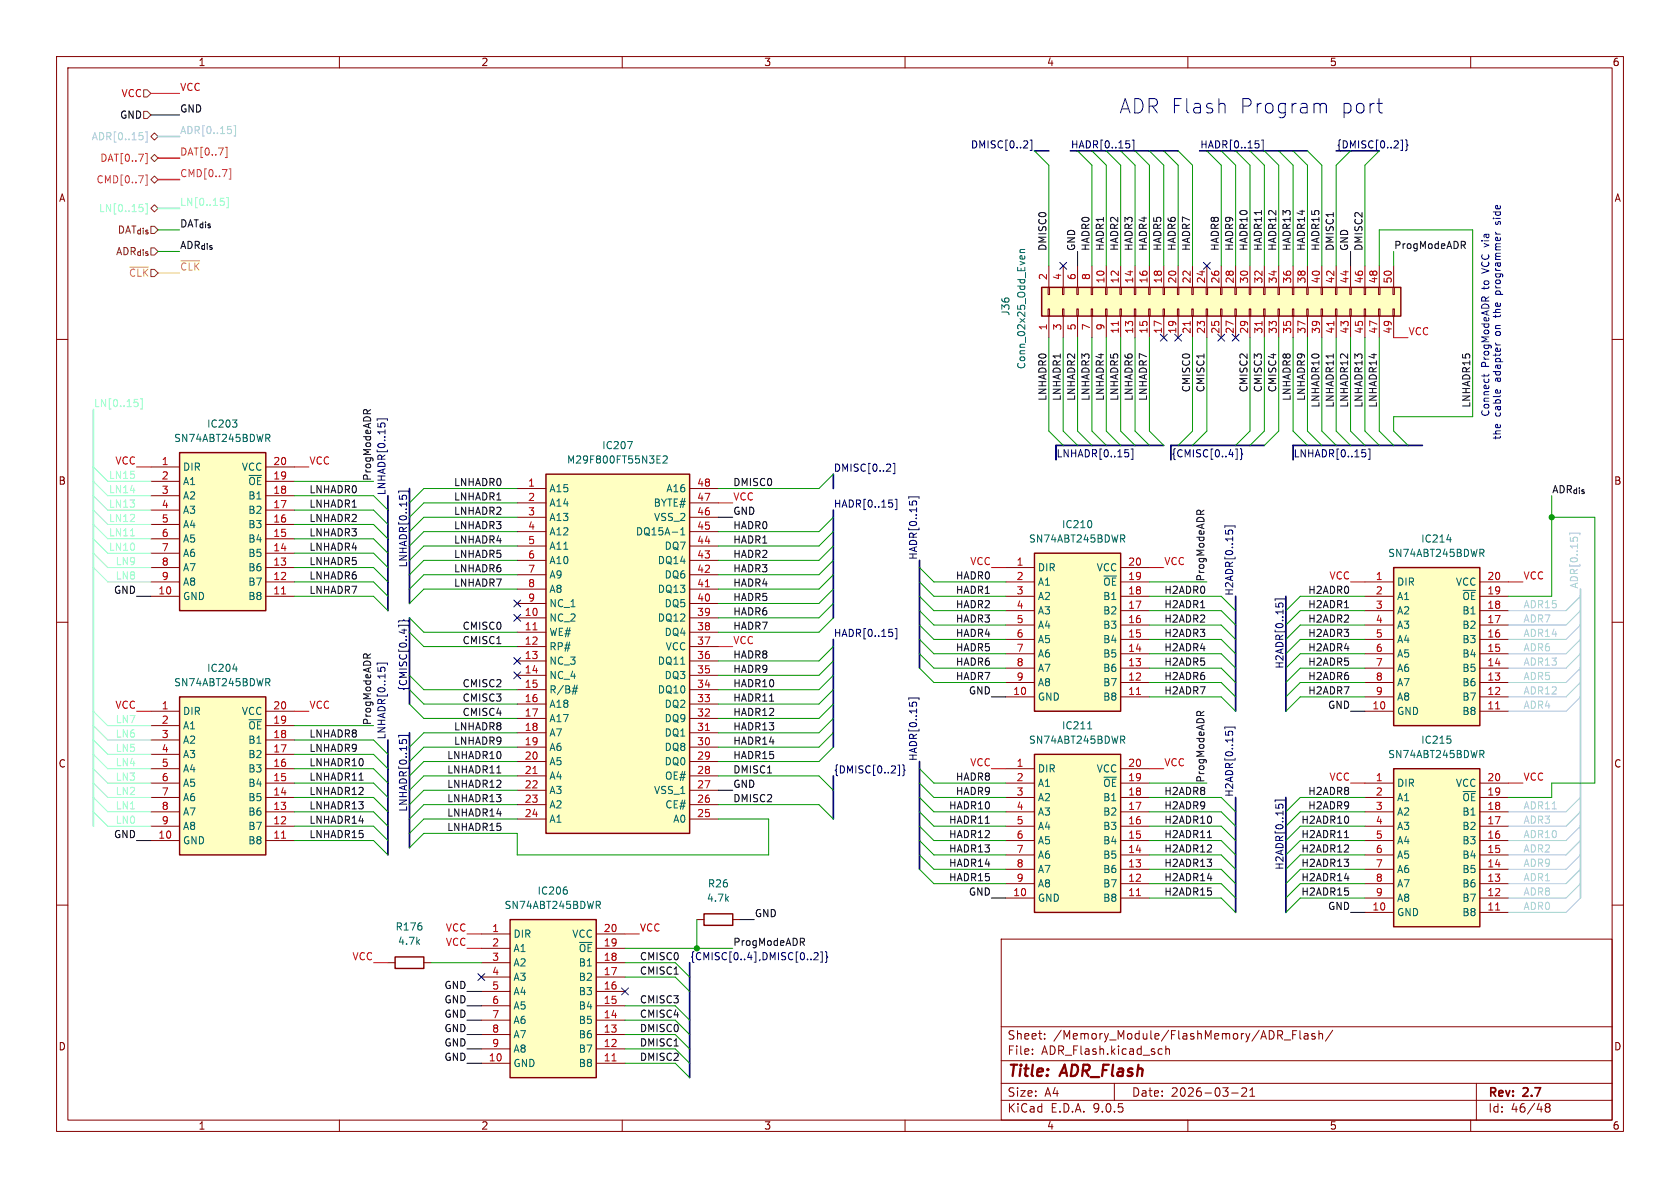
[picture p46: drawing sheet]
<svg xmlns="http://www.w3.org/2000/svg" width="297mm" height="210mm" viewBox="0 0 297 210" stroke-linecap="round" stroke-linejoin="round" font-family="sans-serif">
<defs><g id="words">
<g font-size="3.5" fill="#0000c2">
<text x="197.9" y="20.3">ADR Flash</text>
<text x="219" y="20.3">Program</text>
<text x="236.9" y="20.3">port</text>
</g>
<g font-size="2.8" fill="#840000">
<text x="178" y="190.9">Title:</text>
<text x="187.7" y="190.9">ADR_Flash</text>
</g>
<g font-size="2.1" fill="#840000">
<text x="178" y="184">Sheet:</text>
<text x="186.2" y="184">/Memory_Module/FlashMemory/ADR_Flash/</text>
<text x="178" y="186.7">File:</text>
<text x="184.1" y="186.7">ADR_Flash.kicad_sch</text>
<text x="178" y="196.9">KiCad</text>
<text x="178" y="194.1">Size:</text>
<text x="184.7" y="194.1">A4</text>
<text x="185.7" y="196.9">E.D.A.</text>
<text x="193.3" y="196.9">9.0.5</text>
<text x="200" y="194.1">Date:</text>
<text x="207" y="194.1">2026-03-21</text>
<text x="263" y="194.3">Rev:</text>
<text x="263" y="196.9">Id:</text>
<text x="267.1" y="196.9">46/48</text>
<text x="269.4" y="194.3">2.7</text>
</g>
<g font-size="1.8" fill="#840000">
<text x="35" y="11.9">1</text>
<text x="85" y="11.9">2</text>
<text x="135" y="11.9">3</text>
<text x="185" y="11.9">4</text>
<text x="235" y="11.9">5</text>
<text x="285" y="11.9">6</text>
<text x="10.3" y="35.9">A</text>
<text x="285.3" y="35.9">A</text>
<text x="10.3" y="85.9">B</text>
<text x="285.3" y="85.9">B</text>
<text x="10.3" y="135.9">C</text>
<text x="285.3" y="135.9">C</text>
<text x="10.3" y="185.9">D</text>
<text x="285.3" y="185.9">D</text>
<text x="35" y="199.9">1</text>
<text x="85" y="199.9">2</text>
<text x="135" y="199.9">3</text>
<text x="185" y="199.9">4</text>
<text x="235" y="199.9">5</text>
<text x="285" y="199.9">6</text>
</g>
<g font-size="1.8" fill="#ff0007">
<text x="21.4" y="17.4">VCC</text>
<text x="31.7" y="16.2">VCC</text>
<text x="248.9" y="59.3">VCC</text>
<text x="20.3" y="82.2">VCC</text>
<text x="54.6" y="82.2">VCC</text>
<text x="129.5" y="88.6">VCC</text>
<text x="171.4" y="100">VCC</text>
<text x="205.7" y="100">VCC</text>
<text x="234.9" y="102.5">VCC</text>
<text x="269.2" y="102.5">VCC</text>
<text x="129.5" y="114">VCC</text>
<text x="20.3" y="125.4">VCC</text>
<text x="54.6" y="125.4">VCC</text>
<text x="171.4" y="135.5">VCC</text>
<text x="205.7" y="135.5">VCC</text>
<text x="234.9" y="138.1">VCC</text>
<text x="269.2" y="138.1">VCC</text>
<text x="78.7" y="164.8">VCC</text>
<text x="78.7" y="167.3">VCC</text>
<text x="113" y="164.8">VCC</text>
<text x="62.2" y="169.8">VCC</text>
</g>
<g font-size="1.8">
<text x="21.1" y="21.2">GND</text>
<text x="31.7" y="20">GND</text>
<text x="190.2" y="44.5" transform="rotate(-90 190.2 44.5)">GND</text>
<text x="238.4" y="44.5" transform="rotate(-90 238.4 44.5)">GND</text>
<text x="129.5" y="91.1">GND</text>
<text x="20.1" y="105.1">GND</text>
<text x="171.2" y="122.8">GND</text>
<text x="234.7" y="125.4">GND</text>
<text x="129.5" y="139.4">GND</text>
<text x="20.1" y="148.2">GND</text>
<text x="171.2" y="158.4">GND</text>
<text x="234.7" y="160.9">GND</text>
<text x="133.3" y="162.2">GND</text>
<text x="78.5" y="180">GND</text>
<text x="78.5" y="174.9">GND</text>
<text x="78.5" y="177.5">GND</text>
<text x="78.5" y="185.1">GND</text>
<text x="78.5" y="182.5">GND</text>
<text x="78.5" y="187.6">GND</text>
</g>
<g font-size="1.8" fill="#8fc5ff">
<text x="31.7" y="23.8">ADR[0..15]</text>
<text x="16.1" y="25">ADR[0..15]</text>
<text x="269.2" y="107.6">ADR15</text>
<text x="279.1" y="104.1" transform="rotate(-90 279.1 104.1)">ADR[0..15]</text>
<text x="269.2" y="112.7">ADR14</text>
<text x="269.2" y="110.1">ADR7</text>
<text x="269.2" y="117.8">ADR13</text>
<text x="269.2" y="115.2">ADR6</text>
<text x="269.2" y="120.3">ADR5</text>
<text x="269.2" y="125.4">ADR4</text>
<text x="269.2" y="122.8">ADR12</text>
<text x="269.2" y="143.2">ADR11</text>
<text x="269.2" y="145.7">ADR3</text>
<text x="269.2" y="148.2">ADR10</text>
<text x="269.2" y="155.9">ADR1</text>
<text x="269.2" y="150.8">ADR2</text>
<text x="269.2" y="153.3">ADR9</text>
<text x="269.2" y="160.9">ADR0</text>
<text x="269.2" y="158.4">ADR8</text>
</g>
<g font-size="1.8" fill="#ff6400">
<text x="17.6" y="28.8">DAT[0..7]</text>
<text x="31.7" y="27.6">DAT[0..7]</text>
</g>
<g font-size="1.8" fill="#000084">
<text x="171.5" y="26.3">DMISC[0..2]</text>
<text x="189.2" y="26.3">HADR[0..15]</text>
<text x="212.1" y="26.3">HADR[0..15]</text>
<text x="236.2" y="26.3">{DMISC[0..2]}</text>
<text x="147.3" y="83.5">DMISC[0..2]</text>
<text x="186.7" y="80.9">LNHADR[0..15]</text>
<text x="207" y="80.9">{CMISC[0..4]}</text>
<text x="228.6" y="80.9">LNHADR[0..15]</text>
<text x="65.7" y="85.1" transform="rotate(-90 65.7 85.1)">ProgModeADR</text>
<text x="68.2" y="87.6" transform="rotate(-90 68.2 87.6)">LNHADR[0..15]</text>
<text x="147.3" y="89.8">HADR[0..15]</text>
<text x="72" y="100.4" transform="rotate(-90 72 100.4)">LNHADR[0..15]</text>
<text x="162.2" y="99.1" transform="rotate(-90 162.2 99.1)">HADR[0..15]</text>
<text x="218.1" y="105.4" transform="rotate(-90 218.1 105.4)">H2ADR[0..15]</text>
<text x="147.3" y="112.7">HADR[0..15]</text>
<text x="227" y="118.3" transform="rotate(-90 227 118.3)">H2ADR[0..15]</text>
<text x="72" y="122.2" transform="rotate(-90 72 122.2)">{CMISC[0..4]}</text>
<text x="65.7" y="128.3" transform="rotate(-90 65.7 128.3)">ProgModeADR</text>
<text x="68.2" y="130.8" transform="rotate(-90 68.2 130.8)">LNHADR[0..15]</text>
<text x="147.3" y="136.8">{DMISC[0..2]}</text>
<text x="162.2" y="134.6" transform="rotate(-90 162.2 134.6)">HADR[0..15]</text>
<text x="72" y="143.6" transform="rotate(-90 72 143.6)">LNHADR[0..15]</text>
<text x="218.1" y="141" transform="rotate(-90 218.1 141)">H2ADR[0..15]</text>
<text x="227" y="153.9" transform="rotate(-90 227 153.9)">H2ADR[0..15]</text>
<text x="121.9" y="169.8">{CMISC[0..4],DMISC[0..2]}</text>
</g>
<g font-size="1.8" fill="#ff0093">
<text x="17" y="32.6">CMD[0..7]</text>
<text x="31.7" y="31.4">CMD[0..7]</text>
</g>
<g font-size="1.8" fill="#96ffcb">
<text x="17.4" y="37.7">LN[0..15]</text>
<text x="31.7" y="36.5">LN[0..15]</text>
<text x="16.5" y="72">LN[0..15]</text>
<text x="19.1" y="89.8">LN13</text>
<text x="19.1" y="87.3">LN14</text>
<text x="19.1" y="84.7">LN15</text>
<text x="19.1" y="94.9">LN11</text>
<text x="19.1" y="92.4">LN12</text>
<text x="19.1" y="97.4">LN10</text>
<text x="20.4" y="100">LN9</text>
<text x="20.4" y="102.5">LN8</text>
<text x="20.4" y="127.9">LN7</text>
<text x="20.4" y="130.5">LN6</text>
<text x="20.4" y="135.5">LN4</text>
<text x="20.4" y="133">LN5</text>
<text x="20.4" y="138.1">LN3</text>
<text x="20.4" y="140.6">LN2</text>
<text x="20.4" y="143.2">LN1</text>
<text x="20.4" y="145.7">LN0</text>
</g>
<g font-size="1.8" fill="#725600">
<text x="20.7" y="41.5">DAT_{dis}</text>
<text x="20.4" y="45.3">ADR_{dis}</text>
<text x="22.7" y="49.1">~{CLK}</text>
</g>
<g font-size="1.8" fill="#0f0f0f">
<text x="31.7" y="40.3">DAT_{dis}</text>
<text x="31.7" y="44.1">ADR_{dis}</text>
<text x="185.1" y="44.5" transform="rotate(-90 185.1 44.5)">DMISC0</text>
<text x="192.7" y="44.5" transform="rotate(-90 192.7 44.5)">HADR0</text>
<text x="195.2" y="44.5" transform="rotate(-90 195.2 44.5)">HADR1</text>
<text x="197.8" y="44.5" transform="rotate(-90 197.8 44.5)">HADR2</text>
<text x="200.3" y="44.5" transform="rotate(-90 200.3 44.5)">HADR3</text>
<text x="202.9" y="44.5" transform="rotate(-90 202.9 44.5)">HADR4</text>
<text x="205.4" y="44.5" transform="rotate(-90 205.4 44.5)">HADR5</text>
<text x="207.9" y="44.5" transform="rotate(-90 207.9 44.5)">HADR6</text>
<text x="210.5" y="44.5" transform="rotate(-90 210.5 44.5)">HADR7</text>
<text x="215.6" y="44.5" transform="rotate(-90 215.6 44.5)">HADR8</text>
<text x="218.1" y="44.5" transform="rotate(-90 218.1 44.5)">HADR9</text>
<text x="220.6" y="44.5" transform="rotate(-90 220.6 44.5)">HADR10</text>
<text x="223.2" y="44.5" transform="rotate(-90 223.2 44.5)">HADR11</text>
<text x="225.7" y="44.5" transform="rotate(-90 225.7 44.5)">HADR12</text>
<text x="228.3" y="44.5" transform="rotate(-90 228.3 44.5)">HADR13</text>
<text x="230.8" y="44.5" transform="rotate(-90 230.8 44.5)">HADR14</text>
<text x="233.3" y="44.5" transform="rotate(-90 233.3 44.5)">HADR15</text>
<text x="235.9" y="44.5" transform="rotate(-90 235.9 44.5)">DMISC1</text>
<text x="241" y="44.5" transform="rotate(-90 241 44.5)">DMISC2</text>
<text x="246.4" y="44.1">ProgModeADR</text>
<text x="185.1" y="71" transform="rotate(-90 185.1 71)">LNHADR0</text>
<text x="187.6" y="71" transform="rotate(-90 187.6 71)">LNHADR1</text>
<text x="190.2" y="71" transform="rotate(-90 190.2 71)">LNHADR2</text>
<text x="192.7" y="71" transform="rotate(-90 192.7 71)">LNHADR3</text>
<text x="195.2" y="71" transform="rotate(-90 195.2 71)">LNHADR4</text>
<text x="197.8" y="71" transform="rotate(-90 197.8 71)">LNHADR5</text>
<text x="200.3" y="71" transform="rotate(-90 200.3 71)">LNHADR6</text>
<text x="202.9" y="71" transform="rotate(-90 202.9 71)">LNHADR7</text>
<text x="210.5" y="69.4" transform="rotate(-90 210.5 69.4)">CMISC0</text>
<text x="213" y="69.4" transform="rotate(-90 213 69.4)">CMISC1</text>
<text x="220.6" y="69.4" transform="rotate(-90 220.6 69.4)">CMISC2</text>
<text x="223.2" y="69.4" transform="rotate(-90 223.2 69.4)">CMISC3</text>
<text x="225.7" y="69.4" transform="rotate(-90 225.7 69.4)">CMISC4</text>
<text x="228.3" y="71" transform="rotate(-90 228.3 71)">LNHADR8</text>
<text x="230.8" y="71" transform="rotate(-90 230.8 71)">LNHADR9</text>
<text x="233.3" y="72.2" transform="rotate(-90 233.3 72.2)">LNHADR10</text>
<text x="235.9" y="72.2" transform="rotate(-90 235.9 72.2)">LNHADR11</text>
<text x="238.4" y="72.2" transform="rotate(-90 238.4 72.2)">LNHADR12</text>
<text x="241" y="72.2" transform="rotate(-90 241 72.2)">LNHADR13</text>
<text x="243.5" y="72.2" transform="rotate(-90 243.5 72.2)">LNHADR14</text>
<text x="260" y="72.2" transform="rotate(-90 260 72.2)">LNHADR15</text>
<text x="54.6" y="89.8">LNHADR1</text>
<text x="54.6" y="87.3">LNHADR0</text>
<text x="80.2" y="88.6">LNHADR1</text>
<text x="80.2" y="86">LNHADR0</text>
<text x="129.5" y="86">DMISC0</text>
<text x="274.3" y="87.3">ADR_{dis}</text>
<text x="54.6" y="94.9">LNHADR3</text>
<text x="54.6" y="92.4">LNHADR2</text>
<text x="80.2" y="93.6">LNHADR3</text>
<text x="80.2" y="91.1">LNHADR2</text>
<text x="129.5" y="93.6">HADR0</text>
<text x="54.6" y="100">LNHADR5</text>
<text x="54.6" y="97.4">LNHADR4</text>
<text x="80.2" y="96.2">LNHADR4</text>
<text x="80.2" y="98.7">LNHADR5</text>
<text x="80.2" y="101.3">LNHADR6</text>
<text x="129.5" y="98.7">HADR2</text>
<text x="129.5" y="101.3">HADR3</text>
<text x="129.5" y="96.2">HADR1</text>
<text x="54.6" y="102.5">LNHADR6</text>
<text x="54.6" y="105.1">LNHADR7</text>
<text x="80.2" y="103.8">LNHADR7</text>
<text x="129.5" y="103.8">HADR4</text>
<text x="129.5" y="106.3">HADR5</text>
<text x="168.9" y="102.5">HADR0</text>
<text x="168.9" y="107.6">HADR2</text>
<text x="168.9" y="105.1">HADR1</text>
<text x="205.7" y="105.1">H2ADR0</text>
<text x="205.7" y="107.6">H2ADR1</text>
<text x="213" y="102.9" transform="rotate(-90 213 102.9)">ProgModeADR</text>
<text x="231.2" y="105.1">H2ADR0</text>
<text x="231.2" y="107.6">H2ADR1</text>
<text x="81.7" y="111.4">CMISC0</text>
<text x="81.7" y="114">CMISC1</text>
<text x="129.5" y="108.9">HADR6</text>
<text x="129.5" y="111.4">HADR7</text>
<text x="168.9" y="112.7">HADR4</text>
<text x="168.9" y="110.1">HADR3</text>
<text x="205.7" y="112.7">H2ADR3</text>
<text x="205.7" y="110.1">H2ADR2</text>
<text x="231.2" y="112.7">H2ADR3</text>
<text x="231.2" y="110.1">H2ADR2</text>
<text x="129.5" y="116.5">HADR8</text>
<text x="129.5" y="119">HADR9</text>
<text x="168.9" y="117.8">HADR6</text>
<text x="168.9" y="115.2">HADR5</text>
<text x="205.7" y="117.8">H2ADR5</text>
<text x="205.7" y="115.2">H2ADR4</text>
<text x="231.2" y="117.8">H2ADR5</text>
<text x="231.2" y="115.2">H2ADR4</text>
<text x="81.7" y="124.1">CMISC3</text>
<text x="81.7" y="121.6">CMISC2</text>
<text x="129.5" y="124.1">HADR11</text>
<text x="129.5" y="121.6">HADR10</text>
<text x="168.9" y="120.3">HADR7</text>
<text x="205.7" y="122.8">H2ADR7</text>
<text x="205.7" y="120.3">H2ADR6</text>
<text x="231.2" y="122.8">H2ADR7</text>
<text x="231.2" y="120.3">H2ADR6</text>
<text x="54.6" y="130.5">LNHADR8</text>
<text x="80.2" y="131.7">LNHADR9</text>
<text x="80.2" y="129.2">LNHADR8</text>
<text x="81.7" y="126.7">CMISC4</text>
<text x="129.5" y="126.7">HADR12</text>
<text x="129.5" y="129.2">HADR13</text>
<text x="129.5" y="131.7">HADR14</text>
<text x="54.6" y="133">LNHADR9</text>
<text x="54.6" y="135.5">LNHADR10</text>
<text x="79" y="134.3">LNHADR10</text>
<text x="79" y="136.8">LNHADR11</text>
<text x="129.5" y="134.3">HADR15</text>
<text x="129.5" y="136.8">DMISC1</text>
<text x="54.6" y="143.2">LNHADR13</text>
<text x="54.6" y="138.1">LNHADR11</text>
<text x="54.6" y="140.6">LNHADR12</text>
<text x="79" y="141.9">LNHADR13</text>
<text x="79" y="139.4">LNHADR12</text>
<text x="129.5" y="141.9">DMISC2</text>
<text x="167.7" y="143.2">HADR10</text>
<text x="168.9" y="138.1">HADR8</text>
<text x="168.9" y="140.6">HADR9</text>
<text x="205.7" y="143.2">H2ADR9</text>
<text x="205.7" y="140.6">H2ADR8</text>
<text x="213" y="138.4" transform="rotate(-90 213 138.4)">ProgModeADR</text>
<text x="231.2" y="140.6">H2ADR8</text>
<text x="231.2" y="143.2">H2ADR9</text>
<text x="54.6" y="145.7">LNHADR14</text>
<text x="54.6" y="148.2">LNHADR15</text>
<text x="79" y="147">LNHADR15</text>
<text x="79" y="144.4">LNHADR14</text>
<text x="167.7" y="145.7">HADR11</text>
<text x="167.7" y="148.2">HADR12</text>
<text x="205.7" y="148.2">H2ADR11</text>
<text x="205.7" y="145.7">H2ADR10</text>
<text x="230" y="145.7">H2ADR10</text>
<text x="230" y="148.2">H2ADR11</text>
<text x="167.7" y="155.9">HADR15</text>
<text x="167.7" y="150.8">HADR13</text>
<text x="167.7" y="153.3">HADR14</text>
<text x="205.7" y="150.8">H2ADR12</text>
<text x="205.7" y="155.9">H2ADR14</text>
<text x="205.7" y="153.3">H2ADR13</text>
<text x="230" y="153.3">H2ADR13</text>
<text x="230" y="150.8">H2ADR12</text>
<text x="230" y="155.9">H2ADR14</text>
<text x="205.7" y="158.4">H2ADR15</text>
<text x="230" y="158.4">H2ADR15</text>
<text x="129.5" y="167.3">ProgModeADR</text>
<text x="113" y="169.8">CMISC0</text>
<text x="113" y="172.4">CMISC1</text>
<text x="113" y="177.5">CMISC3</text>
<text x="113" y="180">CMISC4</text>
<text x="113" y="182.5">DMISC0</text>
<text x="113" y="185.1">DMISC1</text>
<text x="113" y="187.6">DMISC2</text>
</g>
<g font-size="1.8" fill="#0000c2">
<text x="265.5" y="38.8" transform="rotate(-90 265.5 38.8)">side</text>
<text x="263.5" y="47.9" transform="rotate(-90 263.5 47.9)">VCC via</text>
<text x="263.5" y="51" transform="rotate(-90 263.5 51)">to</text>
<text x="265.5" y="51.4" transform="rotate(-90 265.5 51.4)">programmer</text>
<text x="265.5" y="59" transform="rotate(-90 265.5 59)">on</text>
<text x="265.5" y="55.6" transform="rotate(-90 265.5 55.6)">the</text>
<text x="263.5" y="65" transform="rotate(-90 263.5 65)">ProgModeADR</text>
<text x="265.5" y="67.4" transform="rotate(-90 265.5 67.4)">adapter</text>
<text x="263.5" y="73.8" transform="rotate(-90 263.5 73.8)">Connect</text>
<text x="265.5" y="77.8" transform="rotate(-90 265.5 77.8)">the</text>
<text x="265.5" y="73.7" transform="rotate(-90 265.5 73.7)">cable</text>
</g>
<text font-size="1.8" fill="#ffba00" x="31.7" y="47.9">~{CLK}</text>
<g font-size="1.8" fill="#a90000">
<text x="185.2" y="49.6" transform="rotate(-90 185.2 49.6)">2</text>
<text x="187.7" y="49.6" transform="rotate(-90 187.7 49.6)">4</text>
<text x="190.2" y="49.6" transform="rotate(-90 190.2 49.6)">6</text>
<text x="192.8" y="49.6" transform="rotate(-90 192.8 49.6)">8</text>
<text x="195.3" y="50.2" transform="rotate(-90 195.3 50.2)">10</text>
<text x="197.9" y="50.2" transform="rotate(-90 197.9 50.2)">12</text>
<text x="200.4" y="50.2" transform="rotate(-90 200.4 50.2)">14</text>
<text x="202.9" y="50.2" transform="rotate(-90 202.9 50.2)">16</text>
<text x="205.5" y="50.2" transform="rotate(-90 205.5 50.2)">18</text>
<text x="208" y="50.2" transform="rotate(-90 208 50.2)">20</text>
<text x="210.6" y="50.2" transform="rotate(-90 210.6 50.2)">22</text>
<text x="213.1" y="50.2" transform="rotate(-90 213.1 50.2)">24</text>
<text x="215.6" y="50.2" transform="rotate(-90 215.6 50.2)">26</text>
<text x="218.2" y="50.2" transform="rotate(-90 218.2 50.2)">28</text>
<text x="220.7" y="50.2" transform="rotate(-90 220.7 50.2)">30</text>
<text x="223.3" y="50.2" transform="rotate(-90 223.3 50.2)">32</text>
<text x="225.8" y="50.2" transform="rotate(-90 225.8 50.2)">34</text>
<text x="228.3" y="50.2" transform="rotate(-90 228.3 50.2)">36</text>
<text x="230.9" y="50.2" transform="rotate(-90 230.9 50.2)">38</text>
<text x="233.4" y="50.2" transform="rotate(-90 233.4 50.2)">40</text>
<text x="236" y="50.2" transform="rotate(-90 236 50.2)">42</text>
<text x="238.5" y="50.2" transform="rotate(-90 238.5 50.2)">44</text>
<text x="241" y="50.2" transform="rotate(-90 241 50.2)">46</text>
<text x="243.6" y="50.2" transform="rotate(-90 243.6 50.2)">48</text>
<text x="246.1" y="50.2" transform="rotate(-90 246.1 50.2)">50</text>
<text x="185.2" y="58.5" transform="rotate(-90 185.2 58.5)">1</text>
<text x="187.7" y="58.5" transform="rotate(-90 187.7 58.5)">3</text>
<text x="190.2" y="58.5" transform="rotate(-90 190.2 58.5)">5</text>
<text x="192.8" y="58.5" transform="rotate(-90 192.8 58.5)">7</text>
<text x="195.3" y="58.5" transform="rotate(-90 195.3 58.5)">9</text>
<text x="197.9" y="59.1" transform="rotate(-90 197.9 59.1)">11</text>
<text x="200.4" y="59.1" transform="rotate(-90 200.4 59.1)">13</text>
<text x="202.9" y="59.1" transform="rotate(-90 202.9 59.1)">15</text>
<text x="205.5" y="59.1" transform="rotate(-90 205.5 59.1)">17</text>
<text x="208" y="59.1" transform="rotate(-90 208 59.1)">19</text>
<text x="210.6" y="59.1" transform="rotate(-90 210.6 59.1)">21</text>
<text x="213.1" y="59.1" transform="rotate(-90 213.1 59.1)">23</text>
<text x="215.6" y="59.1" transform="rotate(-90 215.6 59.1)">25</text>
<text x="218.2" y="59.1" transform="rotate(-90 218.2 59.1)">27</text>
<text x="220.7" y="59.1" transform="rotate(-90 220.7 59.1)">29</text>
<text x="223.3" y="59.1" transform="rotate(-90 223.3 59.1)">31</text>
<text x="225.8" y="59.1" transform="rotate(-90 225.8 59.1)">33</text>
<text x="228.3" y="59.1" transform="rotate(-90 228.3 59.1)">35</text>
<text x="230.9" y="59.1" transform="rotate(-90 230.9 59.1)">37</text>
<text x="233.4" y="59.1" transform="rotate(-90 233.4 59.1)">39</text>
<text x="236" y="59.1" transform="rotate(-90 236 59.1)">41</text>
<text x="238.5" y="59.1" transform="rotate(-90 238.5 59.1)">43</text>
<text x="241" y="59.1" transform="rotate(-90 241 59.1)">45</text>
<text x="243.6" y="59.1" transform="rotate(-90 243.6 59.1)">47</text>
<text x="246.1" y="59.1" transform="rotate(-90 246.1 59.1)">49</text>
<text x="28.5" y="82.3">1</text>
<text x="48.2" y="82.3">20</text>
<text x="28.5" y="84.8">2</text>
<text x="28.5" y="87.4">3</text>
<text x="28.5" y="89.9">4</text>
<text x="48.2" y="84.8">19</text>
<text x="48.2" y="87.4">18</text>
<text x="48.2" y="89.9">17</text>
<text x="93.3" y="86.1">1</text>
<text x="93.3" y="88.6">2</text>
<text x="123.1" y="86.1">48</text>
<text x="123.1" y="88.6">47</text>
<text x="28.5" y="92.5">5</text>
<text x="28.5" y="95">6</text>
<text x="48.2" y="92.5">16</text>
<text x="48.2" y="95">15</text>
<text x="93.3" y="91.2">3</text>
<text x="93.3" y="93.7">4</text>
<text x="123.1" y="91.2">46</text>
<text x="123.1" y="93.7">45</text>
<text x="28.5" y="97.5">7</text>
<text x="28.5" y="100.1">8</text>
<text x="48.2" y="97.5">14</text>
<text x="48.2" y="100.1">13</text>
<text x="93.3" y="96.3">5</text>
<text x="93.3" y="98.8">6</text>
<text x="93.3" y="101.3">7</text>
<text x="123.1" y="96.3">44</text>
<text x="123.1" y="98.8">43</text>
<text x="123.1" y="101.3">42</text>
<text x="179.6" y="100.1">1</text>
<text x="199.3" y="100.1">20</text>
<text x="27.9" y="105.2">10</text>
<text x="28.5" y="102.6">9</text>
<text x="48.2" y="102.6">12</text>
<text x="48.2" y="105.2">11</text>
<text x="93.3" y="103.9">8</text>
<text x="93.3" y="106.4">9</text>
<text x="123.1" y="103.9">41</text>
<text x="123.1" y="106.4">40</text>
<text x="179.6" y="102.6">2</text>
<text x="179.6" y="105.2">3</text>
<text x="179.6" y="107.7">4</text>
<text x="199.3" y="102.6">19</text>
<text x="199.3" y="105.2">18</text>
<text x="199.3" y="107.7">17</text>
<text x="243.1" y="102.6">1</text>
<text x="243.1" y="105.2">2</text>
<text x="243.1" y="107.7">3</text>
<text x="262.8" y="102.6">20</text>
<text x="262.8" y="105.2">19</text>
<text x="262.8" y="107.7">18</text>
<text x="92.7" y="109">10</text>
<text x="92.7" y="111.5">11</text>
<text x="123.1" y="109">39</text>
<text x="123.1" y="111.5">38</text>
<text x="179.6" y="110.2">5</text>
<text x="179.6" y="112.8">6</text>
<text x="199.3" y="110.2">16</text>
<text x="199.3" y="112.8">15</text>
<text x="243.1" y="110.2">4</text>
<text x="243.1" y="112.8">5</text>
<text x="262.8" y="110.2">17</text>
<text x="262.8" y="112.8">16</text>
<text x="92.7" y="114">12</text>
<text x="92.7" y="116.6">13</text>
<text x="92.7" y="119.1">14</text>
<text x="123.1" y="114">37</text>
<text x="123.1" y="116.6">36</text>
<text x="123.1" y="119.1">35</text>
<text x="179.6" y="115.3">7</text>
<text x="179.6" y="117.9">8</text>
<text x="199.3" y="115.3">14</text>
<text x="199.3" y="117.9">13</text>
<text x="243.1" y="115.3">6</text>
<text x="243.1" y="117.9">7</text>
<text x="262.8" y="115.3">15</text>
<text x="262.8" y="117.9">14</text>
<text x="28.5" y="125.5">1</text>
<text x="48.2" y="125.5">20</text>
<text x="92.7" y="121.7">15</text>
<text x="92.7" y="124.2">16</text>
<text x="123.1" y="121.7">34</text>
<text x="123.1" y="124.2">33</text>
<text x="179" y="122.9">10</text>
<text x="179.6" y="120.4">9</text>
<text x="199.3" y="120.4">12</text>
<text x="199.3" y="122.9">11</text>
<text x="242.5" y="125.5">10</text>
<text x="243.1" y="120.4">8</text>
<text x="243.1" y="122.9">9</text>
<text x="262.8" y="120.4">13</text>
<text x="262.8" y="122.9">12</text>
<text x="262.8" y="125.5">11</text>
<text x="28.5" y="128">2</text>
<text x="28.5" y="130.6">3</text>
<text x="48.2" y="128">19</text>
<text x="48.2" y="130.6">18</text>
<text x="92.7" y="126.7">17</text>
<text x="92.7" y="129.3">18</text>
<text x="92.7" y="131.8">19</text>
<text x="123.1" y="126.7">32</text>
<text x="123.1" y="129.3">31</text>
<text x="123.1" y="131.8">30</text>
<text x="28.5" y="133.1">4</text>
<text x="28.5" y="135.6">5</text>
<text x="48.2" y="133.1">17</text>
<text x="48.2" y="135.6">16</text>
<text x="92.7" y="134.4">20</text>
<text x="92.7" y="136.9">21</text>
<text x="123.1" y="134.4">29</text>
<text x="123.1" y="136.9">28</text>
<text x="179.6" y="135.6">1</text>
<text x="199.3" y="135.6">20</text>
<text x="28.5" y="138.2">6</text>
<text x="28.5" y="140.7">7</text>
<text x="28.5" y="143.3">8</text>
<text x="48.2" y="138.2">15</text>
<text x="48.2" y="140.7">14</text>
<text x="48.2" y="143.3">13</text>
<text x="92.7" y="139.4">22</text>
<text x="92.7" y="142">23</text>
<text x="123.1" y="139.4">27</text>
<text x="123.1" y="142">26</text>
<text x="179.6" y="138.2">2</text>
<text x="179.6" y="140.7">3</text>
<text x="179.6" y="143.3">4</text>
<text x="199.3" y="138.2">19</text>
<text x="199.3" y="140.7">18</text>
<text x="199.3" y="143.3">17</text>
<text x="243.1" y="138.2">1</text>
<text x="243.1" y="140.7">2</text>
<text x="243.1" y="143.3">3</text>
<text x="262.8" y="138.2">20</text>
<text x="262.8" y="140.7">19</text>
<text x="262.8" y="143.3">18</text>
<text x="27.9" y="148.3">10</text>
<text x="28.5" y="145.8">9</text>
<text x="48.2" y="145.8">12</text>
<text x="48.2" y="148.3">11</text>
<text x="92.7" y="144.5">24</text>
<text x="123.1" y="144.5">25</text>
<text x="179.6" y="145.8">5</text>
<text x="179.6" y="148.3">6</text>
<text x="199.3" y="145.8">16</text>
<text x="199.3" y="148.3">15</text>
<text x="243.1" y="145.8">4</text>
<text x="243.1" y="148.3">5</text>
<text x="262.8" y="145.8">17</text>
<text x="262.8" y="148.3">16</text>
<text x="179.6" y="150.9">7</text>
<text x="179.6" y="153.4">8</text>
<text x="179.6" y="156">9</text>
<text x="199.3" y="150.9">14</text>
<text x="199.3" y="153.4">13</text>
<text x="199.3" y="156">12</text>
<text x="243.1" y="150.9">6</text>
<text x="243.1" y="153.4">7</text>
<text x="243.1" y="156">8</text>
<text x="262.8" y="150.9">15</text>
<text x="262.8" y="153.4">14</text>
<text x="262.8" y="156">13</text>
<text x="179" y="158.5">10</text>
<text x="199.3" y="158.5">11</text>
<text x="242.5" y="161">10</text>
<text x="243.1" y="158.5">9</text>
<text x="262.8" y="158.5">12</text>
<text x="262.8" y="161">11</text>
<text x="86.9" y="164.8">1</text>
<text x="86.9" y="167.4">2</text>
<text x="106.6" y="164.8">20</text>
<text x="106.6" y="167.4">19</text>
<text x="86.9" y="169.9">3</text>
<text x="86.9" y="172.5">4</text>
<text x="106.6" y="169.9">18</text>
<text x="106.6" y="172.5">17</text>
<text x="86.9" y="175">5</text>
<text x="86.9" y="177.5">6</text>
<text x="106.6" y="175">16</text>
<text x="106.6" y="177.5">15</text>
<text x="86.9" y="180.1">7</text>
<text x="86.9" y="182.6">8</text>
<text x="86.9" y="185.2">9</text>
<text x="106.6" y="180.1">14</text>
<text x="106.6" y="182.6">13</text>
<text x="106.6" y="185.2">12</text>
<text x="86.3" y="187.7">10</text>
<text x="106.6" y="187.7">11</text>
</g>
<g font-size="1.8" fill="#006464">
<text x="178.7" y="55.9" transform="rotate(-90 178.7 55.9)">J36</text>
<text x="181.5" y="65.4" transform="rotate(-90 181.5 65.4)">Conn_02x25_Odd_Even</text>
<text x="36.5" y="75.8">IC203</text>
<text x="30.7" y="78.3">SN74ABT245BDWR</text>
<text x="32.3" y="83.4">DIR</text>
<text x="42.7" y="83.4">VCC</text>
<text x="100.1" y="82.1">M29F800FT55N3E2</text>
<text x="106.4" y="79.6">IC207</text>
<text x="32.3" y="86">A1</text>
<text x="32.3" y="88.5">A2</text>
<text x="43.8" y="86">~{OE}</text>
<text x="43.8" y="88.5">B1</text>
<text x="97" y="87.2">A15</text>
<text x="97" y="89.8">A14</text>
<text x="115.5" y="89.8">BYTE#</text>
<text x="117.7" y="87.2">A16</text>
<text x="32.3" y="91">A3</text>
<text x="32.3" y="93.6">A4</text>
<text x="43.8" y="91">B2</text>
<text x="43.8" y="93.6">B3</text>
<text x="97" y="92.3">A13</text>
<text x="97" y="94.8">A12</text>
<text x="112.3" y="94.8">DQ15A-1</text>
<text x="115.5" y="92.3">VSS_2</text>
<text x="187.6" y="93.6">IC210</text>
<text x="32.3" y="96.1">A5</text>
<text x="32.3" y="98.7">A6</text>
<text x="32.3" y="101.2">A7</text>
<text x="43.8" y="96.1">B4</text>
<text x="43.8" y="98.7">B5</text>
<text x="43.8" y="101.2">B6</text>
<text x="97" y="97.4">A11</text>
<text x="97" y="99.9">A10</text>
<text x="116.2" y="99.9">DQ14</text>
<text x="117.4" y="97.4">DQ7</text>
<text x="181.8" y="96.1">SN74ABT245BDWR</text>
<text x="183.4" y="101.2">DIR</text>
<text x="193.8" y="101.2">VCC</text>
<text x="245.3" y="98.7">SN74ABT245BDWR</text>
<text x="251.1" y="96.1">IC214</text>
<text x="32.3" y="103.7">A8</text>
<text x="32.3" y="106.3">GND</text>
<text x="43.8" y="103.7">B7</text>
<text x="43.8" y="106.3">B8</text>
<text x="97" y="102.5">A9</text>
<text x="97" y="105">A8</text>
<text x="97" y="107.5">NC_1</text>
<text x="116.2" y="105">DQ13</text>
<text x="117.4" y="102.5">DQ6</text>
<text x="117.4" y="107.5">DQ5</text>
<text x="183.4" y="103.7">A1</text>
<text x="183.4" y="106.3">A2</text>
<text x="194.9" y="103.7">~{OE}</text>
<text x="194.9" y="106.3">B1</text>
<text x="246.9" y="103.7">DIR</text>
<text x="246.9" y="106.3">A1</text>
<text x="257.3" y="103.7">VCC</text>
<text x="258.4" y="106.3">~{OE}</text>
<text x="97" y="110.1">NC_2</text>
<text x="97" y="112.6">WE#</text>
<text x="116.2" y="110.1">DQ12</text>
<text x="117.4" y="112.6">DQ4</text>
<text x="183.4" y="108.8">A3</text>
<text x="183.4" y="111.4">A4</text>
<text x="183.4" y="113.9">A5</text>
<text x="194.9" y="108.8">B2</text>
<text x="194.9" y="111.4">B3</text>
<text x="194.9" y="113.9">B4</text>
<text x="246.9" y="108.8">A2</text>
<text x="246.9" y="111.4">A3</text>
<text x="246.9" y="113.9">A4</text>
<text x="258.4" y="108.8">B1</text>
<text x="258.4" y="111.4">B2</text>
<text x="258.4" y="113.9">B3</text>
<text x="36.5" y="119">IC204</text>
<text x="97" y="115.2">RP#</text>
<text x="97" y="117.7">NC_3</text>
<text x="116.2" y="117.7">DQ11</text>
<text x="117.6" y="115.2">VCC</text>
<text x="183.4" y="116.4">A6</text>
<text x="183.4" y="119">A7</text>
<text x="194.9" y="116.4">B5</text>
<text x="194.9" y="119">B6</text>
<text x="246.9" y="116.4">A5</text>
<text x="246.9" y="119">A6</text>
<text x="258.4" y="116.4">B4</text>
<text x="258.4" y="119">B5</text>
<text x="30.7" y="121.5">SN74ABT245BDWR</text>
<text x="97" y="120.2">NC_4</text>
<text x="97" y="122.8">R/B#</text>
<text x="97" y="125.3">A18</text>
<text x="116.2" y="122.8">DQ10</text>
<text x="117.4" y="120.2">DQ3</text>
<text x="117.4" y="125.3">DQ2</text>
<text x="183.4" y="121.5">A8</text>
<text x="183.4" y="124.1">GND</text>
<text x="194.9" y="121.5">B7</text>
<text x="194.9" y="124.1">B8</text>
<text x="246.9" y="121.5">A7</text>
<text x="246.9" y="124.1">A8</text>
<text x="258.4" y="121.5">B6</text>
<text x="258.4" y="124.1">B7</text>
<text x="32.3" y="126.6">DIR</text>
<text x="32.3" y="129.1">A1</text>
<text x="32.3" y="131.7">A2</text>
<text x="42.7" y="126.6">VCC</text>
<text x="43.8" y="129.1">~{OE}</text>
<text x="43.8" y="131.7">B1</text>
<text x="97" y="127.9">A17</text>
<text x="97" y="130.4">A7</text>
<text x="117.4" y="127.9">DQ9</text>
<text x="117.4" y="130.4">DQ1</text>
<text x="181.8" y="131.7">SN74ABT245BDWR</text>
<text x="187.6" y="129.1">IC211</text>
<text x="246.9" y="126.6">GND</text>
<text x="251.1" y="131.7">IC215</text>
<text x="258.4" y="126.6">B8</text>
<text x="32.3" y="134.2">A3</text>
<text x="32.3" y="136.8">A4</text>
<text x="43.8" y="134.2">B2</text>
<text x="43.8" y="136.8">B3</text>
<text x="97" y="132.9">A6</text>
<text x="97" y="135.5">A5</text>
<text x="117.4" y="132.9">DQ8</text>
<text x="117.4" y="135.5">DQ0</text>
<text x="183.4" y="136.8">DIR</text>
<text x="193.8" y="136.8">VCC</text>
<text x="245.3" y="134.2">SN74ABT245BDWR</text>
<text x="32.3" y="139.3">A5</text>
<text x="32.3" y="141.8">A6</text>
<text x="43.8" y="139.3">B4</text>
<text x="43.8" y="141.8">B5</text>
<text x="97" y="138">A4</text>
<text x="97" y="140.6">A3</text>
<text x="97" y="143.1">A2</text>
<text x="115.5" y="140.6">VSS_1</text>
<text x="117.5" y="138">OE#</text>
<text x="117.5" y="143.1">CE#</text>
<text x="183.4" y="139.3">A1</text>
<text x="183.4" y="141.8">A2</text>
<text x="194.9" y="139.3">~{OE}</text>
<text x="194.9" y="141.8">B1</text>
<text x="246.9" y="139.3">DIR</text>
<text x="246.9" y="141.8">A1</text>
<text x="257.3" y="139.3">VCC</text>
<text x="258.4" y="141.8">~{OE}</text>
<text x="32.3" y="144.4">A7</text>
<text x="32.3" y="146.9">A8</text>
<text x="32.3" y="149.5">GND</text>
<text x="43.8" y="144.4">B6</text>
<text x="43.8" y="146.9">B7</text>
<text x="43.8" y="149.5">B8</text>
<text x="97" y="145.6">A1</text>
<text x="118.9" y="145.6">A0</text>
<text x="183.4" y="144.4">A3</text>
<text x="183.4" y="146.9">A4</text>
<text x="183.4" y="149.5">A5</text>
<text x="194.9" y="144.4">B2</text>
<text x="194.9" y="146.9">B3</text>
<text x="194.9" y="149.5">B4</text>
<text x="246.9" y="144.4">A2</text>
<text x="246.9" y="146.9">A3</text>
<text x="246.9" y="149.5">A4</text>
<text x="258.4" y="144.4">B1</text>
<text x="258.4" y="146.9">B2</text>
<text x="258.4" y="149.5">B3</text>
<text x="183.4" y="152">A6</text>
<text x="183.4" y="154.5">A7</text>
<text x="194.9" y="152">B5</text>
<text x="194.9" y="154.5">B6</text>
<text x="246.9" y="152">A5</text>
<text x="246.9" y="154.5">A6</text>
<text x="258.4" y="152">B4</text>
<text x="258.4" y="154.5">B5</text>
<text x="89.1" y="160.9">SN74ABT245BDWR</text>
<text x="94.9" y="158.3">IC206</text>
<text x="124.9" y="159.6">4.7k</text>
<text x="125.1" y="157.1">R26</text>
<text x="183.4" y="157.1">A8</text>
<text x="183.4" y="159.6">GND</text>
<text x="194.9" y="157.1">B7</text>
<text x="194.9" y="159.6">B8</text>
<text x="246.9" y="157.1">A7</text>
<text x="246.9" y="159.6">A8</text>
<text x="258.4" y="157.1">B6</text>
<text x="258.4" y="159.6">B7</text>
<text x="69.8" y="164.7">R176</text>
<text x="70.3" y="167.2">4.7k</text>
<text x="90.7" y="166">DIR</text>
<text x="101.1" y="166">VCC</text>
<text x="246.9" y="162.2">GND</text>
<text x="258.4" y="162.2">B8</text>
<text x="90.7" y="168.5">A1</text>
<text x="90.7" y="171">A2</text>
<text x="90.7" y="173.6">A3</text>
<text x="102.2" y="168.5">~{OE}</text>
<text x="102.2" y="171">B1</text>
<text x="102.2" y="173.6">B2</text>
<text x="90.7" y="176.1">A4</text>
<text x="90.7" y="178.7">A5</text>
<text x="102.2" y="176.1">B3</text>
<text x="102.2" y="178.7">B4</text>
<text x="90.7" y="181.2">A6</text>
<text x="90.7" y="183.7">A7</text>
<text x="102.2" y="181.2">B5</text>
<text x="102.2" y="183.7">B6</text>
<text x="90.7" y="186.3">A8</text>
<text x="90.7" y="188.8">GND</text>
<text x="102.2" y="186.3">B7</text>
<text x="102.2" y="188.8">B8</text>
</g>
</g></defs>
<g fill="none" stroke="#840000" stroke-width=".18">
<path d="M10 10h277v190h-277zM12 12h273v186h-273zM60 10v2M110 10v2M160 10v2M210 10v2M260 10v2M10 60h2M285 60h2M10 110h2M285 110h2M10 160h2"/>
<path d="M68.6 170.2h1.2M74.9 170.2h1.3M177 166h108v32h-108zM285 160h2M60 198v2M110 198v2M160 198v2M177 194.5h108M177 191.5h108M177 187.5h108M177 181.5h108M182.5 186.3v.1"/>
<path d="M182.5 185.5v.1M184.7 183.6v.1M184.7 182.8v.1M197 191.5v3M205 185.4l.5 .1M205.5 186.3l-.5 .1M206.1 185.5l.2-.1 .4 .1v.9M206.1 184.9v1.5M210 198v2M217.7 193.2h1.2M219.5 192.4l.6-.1 .2 .1 .1 .3-.9 1.1h.9M221 193.8h.8"/>
<path d="M221 192.7l.4-.4v1.5M228.5 182.9h.5M229.2 182.2h-.7v1.5M229.8 182.2v1.3l.2 .2M230.6 182.8h.6v.9M231.2 183.1h-.5a.29 .29 0 0 0-.2 .3 .29 .29 0 0 0 .2 .3l.5-.1M232.5 182.8l-.4-.1-.2 .2 .1 .2 .5 .2v.3h-.6M233.2 182.8l.2-.1 .3 .1 .1 .9M233.2 182.2v1.5M235.6 182.1l-1.3 2M260 198v2M261 191.5v6.5"/>
<path d="M273.5 195.7l-.3-.2 .3-.4 .4 .1 .1 .2-.3 .3M273.5 195.7l-.3 .3v.5l.3 .1 .4-.1 .1-.2v-.4l-.3-.2M273.5 195.7h.2"/>
</g>
<path d="M69.8 169.2h5.1v2h-5.1z" fill="none" stroke="#840000" stroke-width=".25"/>
<path d="M31.7 123.2h15.3v27.9h-15.3z" fill="#ffffc2"/>
<path d="M31.7 123.2h15.3v27.9h-15.3z" fill="none" stroke="#840000" stroke-width=".25"/>
<g fill="none" stroke="#840000" stroke-width=".18">
<path d="M26.7 125.7h5M26.7 128.3h5M26.7 130.8h5M26.7 133.4h5M26.7 135.9h5M26.7 138.4h5M47 125.7h5.1M47 128.3h5.1M47 130.8h5.1M47 133.4h5.1M47 135.9h5.1M47 138.4h5.1"/>
<path d="M26.7 141h5M26.7 143.5h5M26.7 146.1h5M26.7 148.6h5M47 141h5.1M47 143.5h5.1M47 146.1h5.1M47 148.6h5.1"/>
</g>
<path d="M49.8 148.2h.7" fill="none" stroke="#a90000" stroke-width=".18"/>
<path d="M41.2 118.3h.7M47 120h.5l.2 .2-.1 .4h-.6M47.3 120.6l.4 .6" fill="none" stroke="#006464" stroke-width=".18"/>
<path d="M246.4 100.3h15.2v28h-15.2z" fill="#ffffc2"/>
<path d="M246.4 100.3h15.2v28h-15.2z" fill="none" stroke="#840000" stroke-width=".25"/>
<g fill="none" stroke="#840000" stroke-width=".18">
<path d="M241.3 102.9h5.1M241.3 105.4h5.1M241.3 108h5.1M241.3 110.5h5.1M241.3 113h5.1M241.3 115.6h5.1M241.3 118.1h5.1M261.6 102.9h5.1M261.6 105.4h5.1M261.6 108h5.1M261.6 110.5h5.1M261.6 113h5.1"/>
<path d="M261.6 115.6h5.1M261.6 118.1h5.1M241.3 120.7h5.1M241.3 123.2h5.1M241.3 125.7h5.1M261.6 120.7h5.1M261.6 123.2h5.1M261.6 125.7h5.1"/>
</g>
<path d="M264.4 125.3h.7" fill="none" stroke="#a90000" stroke-width=".18"/>
<path d="M255.8 95.4h.8M261.6 97.1h.5l.2 .2-.1 .4-.6 .1M261.9 97.8l.4 .6" fill="none" stroke="#006464" stroke-width=".18"/>
<path d="M184.1 50.8h63.5v5.1h-63.5z" fill="#ffffc2"/>
<path d="M184.1 50.8h63.5v5.1h-63.5z" fill="none" stroke="#840000" stroke-width=".25"/>
<g fill="none" stroke="#840000" stroke-width=".18">
<path d="M185.3 54.6h.2v1.3h-.2zM185.3 50.8h.2v1.3h-.2zM185.4 47v3.8M185.4 55.9v3.8M187.8 54.6h.3v1.3h-.3zM187.8 50.8h.3v1.3h-.3zM188 47v3.8M188 55.9v3.8M190.4 54.6h.2v1.3h-.2zM190.4 50.8h.2v1.3h-.2zM190.5 47v3.8M190.5 55.9v3.8"/>
<path d="M192.9 54.6h.3v1.3h-.3zM192.9 50.8h.3v1.3h-.3zM193 47v3.8M193 55.9v3.8M195.5 54.6h.2v1.3h-.2zM195.5 50.8h.2v1.3h-.2zM195.6 47v3.8M195.6 55.9v3.8M198 54.6h.2v1.3h-.2zM198 50.8h.2v1.3h-.2zM198.1 47v3.8M198.1 55.9v3.8"/>
<path d="M200.5 54.6h.3v1.3h-.3zM200.5 50.8h.3v1.3h-.3zM200.7 47v3.8M200.7 55.9v3.8M203.1 54.6h.2v1.3h-.2zM203.1 50.8h.2v1.3h-.2zM203.2 47v3.8M203.2 55.9v3.8M205.6 54.6h.3v1.3h-.3zM205.6 50.8h.3v1.3h-.3zM205.7 47v3.8M205.7 55.9v3.8"/>
<path d="M208.2 54.6h.2v1.3h-.2zM208.2 50.8h.2v1.3h-.2zM208.3 47v3.8M208.3 55.9v3.8M210.7 54.6h.2v1.3h-.2zM210.7 50.8h.2v1.3h-.2zM210.8 47v3.8M210.8 55.9v3.8M213.2 54.6h.3v1.3h-.3zM213.2 50.8h.3v1.3h-.3zM213.4 47v3.8M213.4 55.9v3.8"/>
<path d="M215.8 54.6h.2v1.3h-.2zM215.8 50.8h.2v1.3h-.2zM215.9 47v3.8M215.9 55.9v3.8M218.3 54.6h.3v1.3h-.3zM218.3 50.8h.3v1.3h-.3zM218.4 47v3.8M218.4 55.9v3.8M220.9 54.6h.2v1.3h-.2zM220.9 50.8h.2v1.3h-.2zM221 47v3.8M221 55.9v3.8"/>
<path d="M223.4 54.6h.2v1.3h-.2zM223.4 50.8h.2v1.3h-.2zM223.5 47v3.8M223.5 55.9v3.8M225.9 54.6h.3v1.3h-.3zM225.9 50.8h.3v1.3h-.3zM226.1 47v3.8M226.1 55.9v3.8M228.5 54.6h.2v1.3h-.2zM228.5 50.8h.2v1.3h-.2zM228.6 47v3.8M228.6 55.9v3.8"/>
<path d="M231 54.6h.3v1.3h-.3zM231 50.8h.3v1.3h-.3zM231.1 47v3.8M231.1 55.9v3.8M233.6 54.6h.2v1.3h-.2zM233.6 50.8h.2v1.3h-.2zM233.7 47v3.8M233.7 55.9v3.8M236.1 54.6h.2v1.3h-.2zM236.1 50.8h.2v1.3h-.2zM236.2 47v3.8M236.2 55.9v3.8"/>
<path d="M238.6 54.6h.3v1.3h-.3zM238.6 50.8h.3v1.3h-.3zM238.8 47v3.8M238.8 55.9v3.8M241.2 54.6h.2v1.3h-.2zM241.2 50.8h.2v1.3h-.2zM241.3 47v3.8M241.3 55.9v3.8M243.7 54.6h.3v1.3h-.3zM243.7 50.8h.3v1.3h-.3zM243.8 47v3.8M243.8 55.9v3.8"/>
<path d="M246.3 54.6h.2v1.3h-.2zM246.3 50.8h.2v1.3h-.2zM246.4 47v3.8M246.4 55.9v3.8"/>
</g>
<path d="M197.7 56.8v.7M210.4 56.8v.7M223.1 56.8v.7M235.8 56.8v.7" fill="none" stroke="#a90000" stroke-width=".18"/>
<path d="M180.3 45.6l.1-.3 .2-.1 .2 .6M180.3 44.6h.9M181.1 45.3l.1 .3M181.2 44.1l-.8 .1-.1 .3 .1 .1" fill="none" stroke="#006464" stroke-width=".18"/>
<path d="M31.7 80h15.3v28h-15.3z" fill="#ffffc2"/>
<path d="M31.7 80h15.3v28h-15.3z" fill="none" stroke="#840000" stroke-width=".25"/>
<g fill="none" stroke="#840000" stroke-width=".18">
<path d="M26.7 82.6h5M26.7 85.1h5M26.7 87.6h5M26.7 90.2h5M26.7 92.7h5M26.7 95.3h5M26.7 97.8h5M47 82.6h5.1M47 85.1h5.1M47 87.6h5.1M47 90.2h5.1M47 92.7h5.1"/>
<path d="M47 95.3h5.1M47 97.8h5.1M26.7 100.3h5M26.7 102.9h5M26.7 105.4h5M47 100.3h5.1M47 102.9h5.1M47 105.4h5.1"/>
</g>
<path d="M49.8 105h.7" fill="none" stroke="#a90000" stroke-width=".18"/>
<path d="M41.1 74.2h.8l-.4 .5M41.8 74.8l.1 .2-.1 .4M47 76.8h.5l.2 .2-.1 .4h-.6M47.3 77.4l.4 .6" fill="none" stroke="#006464" stroke-width=".18"/>
<path d="M182.9 97.8h15.2v27.9h-15.2z" fill="#ffffc2"/>
<path d="M182.9 97.8h15.2v27.9h-15.2zM124.5 161.5h5v2.1h-5z" fill="none" stroke="#840000" stroke-width=".25"/>
<g fill="none" stroke="#840000" stroke-width=".18">
<path d="M177.8 100.3h5.1M177.8 102.9h5.1M177.8 105.4h5.1M177.8 108h5.1M177.8 110.5h5.1M177.8 113h5.1M177.8 115.6h5.1M177.8 118.1h5.1M198.1 100.3h5.1M198.1 102.9h5.1M198.1 105.4h5.1M198.1 108h5.1"/>
<path d="M198.1 110.5h5.1M198.1 113h5.1M198.1 115.6h5.1M198.1 118.1h5.1M177.8 120.7h5.1M177.8 123.2h5.1M198.1 120.7h5.1M198.1 123.2h5.1M123.2 162.6h1.3M129.5 162.6h1.3"/>
</g>
<path d="M200.9 122.8h.7" fill="none" stroke="#a90000" stroke-width=".18"/>
<path d="M192.9 92.1l.1 .4-.1 .7M198.1 94.6h.5l.2 .2-.1 .4h-.6M198.4 95.2l.4 .6" fill="none" stroke="#006464" stroke-width=".18"/>
<path d="M246.4 135.9h15.2v27.9h-15.2z" fill="#ffffc2"/>
<path d="M246.4 135.9h15.2v27.9h-15.2z" fill="none" stroke="#840000" stroke-width=".25"/>
<g fill="none" stroke="#840000" stroke-width=".18">
<path d="M241.3 138.4h5.1M261.6 138.4h5.1M241.3 141h5.1M241.3 143.5h5.1M241.3 146.1h5.1M241.3 148.6h5.1M241.3 151.1h5.1M241.3 153.7h5.1M241.3 156.2h5.1M241.3 158.8h5.1M261.6 141h5.1M261.6 143.5h5.1"/>
<path d="M261.6 146.1h5.1M261.6 148.6h5.1M261.6 151.1h5.1M261.6 153.7h5.1M261.6 156.2h5.1M261.6 158.8h5.1M241.3 161.3h5.1M261.6 161.3h5.1"/>
</g>
<path d="M264.4 160.9h.7" fill="none" stroke="#a90000" stroke-width=".18"/>
<path d="M255.8 130.1h.6M256.4 130.7l.1 .1-.1 .5M261.6 132.7h.5l.2 .2-.1 .4h-.6M261.9 133.3l.4 .6" fill="none" stroke="#006464" stroke-width=".18"/>
<path d="M90.2 162.6h15.2v27.9h-15.2z" fill="#ffffc2"/>
<path d="M90.2 162.6h15.2v27.9h-15.2z" fill="none" stroke="#840000" stroke-width=".25"/>
<g fill="none" stroke="#840000" stroke-width=".18">
<path d="M85.1 165.1h5.1M85.1 167.6h5.1M85.1 170.2h5.1M85.1 172.7h5.1M85.1 175.3h5.1M85.1 177.8h5.1M105.4 165.1h5.1M105.4 167.6h5.1M105.4 170.2h5.1M105.4 172.7h5.1M105.4 175.3h5.1M105.4 177.8h5.1"/>
<path d="M85.1 180.3h5.1M85.1 182.9h5.1M85.1 185.4h5.1M85.1 188h5.1M105.4 180.3h5.1M105.4 182.9h5.1M105.4 185.4h5.1M105.4 188h5.1"/>
</g>
<path d="M108.2 187.5h.7" fill="none" stroke="#a90000" stroke-width=".18"/>
<path d="M100.2 157.3l.1 .2-.1 .5M105.4 159.3h.5l.2 .3-.1 .3-.6 .1M105.7 160l.4 .6" fill="none" stroke="#006464" stroke-width=".18"/>
<path d="M96.5 83.8h25.4v63.5h-25.4z" fill="#ffffc2"/>
<path d="M96.5 83.8h25.4v63.5h-25.4z" fill="none" stroke="#840000" stroke-width=".25"/>
<g fill="none" stroke="#840000" stroke-width=".18">
<path d="M91.4 86.4h5.1M91.4 88.9h5.1M91.4 91.4h5.1M91.4 94h5.1M91.4 96.5h5.1M91.4 99.1h5.1M121.9 86.4h5.1M121.9 88.9h5.1M121.9 91.4h5.1M121.9 94h5.1M121.9 96.5h5.1M121.9 99.1h5.1"/>
<path d="M91.4 101.6h5.1M91.4 104.1h5.1M91.4 106.7h5.1M91.4 109.2h5.1M91.4 111.8h5.1M91.4 114.3h5.1M91.4 116.8h5.1M91.4 119.4h5.1M121.9 101.6h5.1M121.9 104.1h5.1M121.9 106.7h5.1M121.9 109.2h5.1"/>
<path d="M121.9 111.8h5.1M121.9 114.3h5.1M121.9 116.8h5.1M121.9 119.4h5.1M91.4 121.9h5.1M91.4 124.5h5.1M91.4 127h5.1M91.4 129.5h5.1M91.4 132.1h5.1M91.4 134.6h5.1M91.4 137.2h5.1M91.4 139.7h5.1"/>
<path d="M121.9 121.9h5.1M121.9 124.5h5.1M121.9 127h5.1M121.9 129.5h5.1M121.9 132.1h5.1M121.9 134.6h5.1M121.9 137.2h5.1M121.9 139.7h5.1M91.4 142.2h5.1M91.4 144.8h5.1M121.9 142.2h5.1M121.9 144.8h5.1"/>
</g>
<path d="M94.2 111.3h.7M124.7 103.7h.7M94.2 136.7h.7M124.7 129.1h.7" fill="none" stroke="#a90000" stroke-width=".18"/>
<path d="M110.9 78h.9l-.6 1.3M116.1 81.9h.6M116.1 80.6h.6M117.2 80.7l.5-.1 .3 .4-.8 .9h.8M120.3 94.6h.8M120.3 93.7l.4-.4v1.3M101.1 122.2h.9M101.2 121.7h.9M101.6 121.1l-.4 1.6M102 121.1l-.3 1.6" fill="none" stroke="#006464" stroke-width=".18"/>
<path d="M182.9 133.4h15.2v27.9h-15.2z" fill="#ffffc2"/>
<path d="M182.9 133.4h15.2v27.9h-15.2z" fill="none" stroke="#840000" stroke-width=".25"/>
<g fill="none" stroke="#840000" stroke-width=".18">
<path d="M177.8 135.9h5.1M177.8 138.4h5.1M198.1 135.9h5.1M198.1 138.4h5.1M177.8 141h5.1M177.8 143.5h5.1M177.8 146.1h5.1M177.8 148.6h5.1M177.8 151.1h5.1M177.8 153.7h5.1M177.8 156.2h5.1M177.8 158.8h5.1"/>
<path d="M198.1 141h5.1M198.1 143.5h5.1M198.1 146.1h5.1M198.1 148.6h5.1M198.1 151.1h5.1M198.1 153.7h5.1M198.1 156.2h5.1M198.1 158.8h5.1"/>
</g>
<path d="M200.9 158.3h.7" fill="none" stroke="#a90000" stroke-width=".18"/>
<path d="M192.3 128.8h.7M192.5 127.8l.1-.2v1.2M198.1 130.1h.5l.2 .3-.1 .3-.6 .1M198.4 130.8l.4 .6" fill="none" stroke="#006464" stroke-width=".18"/>
<g fill="none" stroke="#8fc5ff" stroke-width=".18">
<path d="M25.2 24v.6M25.7 23.3h.3v1.8h-.3M40.9 23v.5M41.3 22.2h.3v1.8h-.3M277.5 94.5v-.3h1.8v.3M278.2 95h.6M279.4 115.6l-2.5 2.5h-10.2M279.4 108l-2.5 2.5h-10.2M279.4 105.4l-2.5 2.6h-10.2M279.4 110.5l-2.5 2.5h-10.2M279.4 113l-2.5 2.6h-10.2M279.4 118.1l-2.5 2.6h-10.2"/>
<path d="M279.4 123.2l-2.5 2.5h-10.2M279.4 120.7l-2.5 2.5h-10.2M279.4 141l-2.5 2.5h-10.2M279.4 143.5l-2.5 2.6h-10.2M279.4 146.1l-2.5 2.5h-10.2M279.4 148.6l-2.5 2.5h-10.2M279.4 153.7l-2.5 2.5h-10.2M279.4 156.2l-2.5 2.6h-10.2M279.4 151.1l-2.5 2.6h-10.2M279.4 158.8l-2.5 2.5h-10.2"/>
</g>
<path d="M25.4 19.7h.6l.7 .6-.7 .7h-.6zM25.4 15.9h.6l.7 .6-.7 .6h-.6zM26.7 24.1l.6-.6 .6 .6-.6 .7zM26.7 27.9l.6-.6 .6 .6-.6 .7zM26.7 36.8l.6-.6 .6 .6-.6 .7zM27.3 31.1l.6 .7-.6 .6-.6-.6z" fill="none" stroke="#725600" stroke-width=".18"/>
<path d="M22.9 47.2h3.4M27.9 48.3h3.8M32 46.1h3.3" fill="none" stroke="#ffba00" stroke-width=".18"/>
<path d="M25.7 27.1h.3v1.8h-.3M39.8 26h.3v1.9h-.3" fill="none" stroke="#ff6400" stroke-width=".18"/>
<g fill="none" stroke="#96ffcb" stroke-width=".18">
<path d="M24.6 36.1h.6M25 36.6l.3 .3v.3l-.3 .2M25.7 36h.3v1.8h-.3M39 35h.6M39.4 35.5l.3 .3v.3l-.3 .2M40.1 34.9h.3v1.8h-.3M23.7 70.6h.7M24.2 71.1l.2 .2v.3l-.2 .3M24.8 70.5h.3v1.8h-.3M16.5 85.1l2.5 2.5h7.7M16.5 90.2l2.5 2.5h7.7M16.5 87.6l2.5 2.6h7.7"/>
<path d="M16.5 92.7l2.5 2.6h7.7M16.5 82.6l2.5 2.5h7.7M16.5 95.3l2.5 2.5h7.7M16.5 97.8l2.5 2.5h7.7M23.1 94.7h.7M16.5 100.3l2.5 2.6h7.7M16.5 138.4l2.5 2.6h7.7M16.5 135.9l2.5 2.5h7.7M16.5 128.3l2.5 2.5h7.7M16.5 130.8l2.5 2.6h7.7M16.5 125.7l2.5 2.6h7.7M16.5 133.4l2.5 2.5h7.7"/>
<path d="M16.5 143.5l2.5 2.6h7.7M16.5 141l2.5 2.5h7.7"/>
</g>
<path d="M25.7 30.9h.3v1.9h-.3M40.5 29.8h.3v1.9h-.3" fill="none" stroke="#ff0093" stroke-width=".18"/>
<g fill="none" stroke="#000084" stroke-width=".18">
<path d="M180.9 26.2h.8M181.6 25v.4M182.1 24.8h.3v1.8h-.3M199.1 24.9h.6M199.6 25.4l.1 .2-.1 .5M200.2 24.8h.3v1.8h-.3M221.9 24.9h.6M222.5 25.4l.1 .2-.1 .5M223 24.8h.3v1.8h-.3M247.6 24.8h.3v1.8h-.3M248.5 24.7l.2 .2v.6l.2 .2-.2 .2v.6l-.2 .1M187.4 46.4l1.2 1.2"/>
<path d="M188.6 46.4l-1.2 1.2M205.1 59.1l1.2 1.2M206.3 59.1l-1.2 1.2M207.7 59.1l1.2 1.2M208.9 59.1l-1.2 1.2M212.8 46.4l1.2 1.2M214 46.4l-1.2 1.2M215.3 59.1l1.2 1.2M216.5 59.1l-1.2 1.2M217.8 59.1l1.2 1.2M219 59.1l-1.2 1.2M66.7 74h1.8v.3"/>
<path d="M66.8 74.8v.6M67.3 75l.2-.2h.3l.3 .2M198.9 79.5h.6M199.3 80l.3 .2v.3l-.3 .3M200 79.4h.3v1.8h-.3M218.4 79.4h.3v1.8h-.3M219.3 79.3l.2 .2v.6l.2 .2-.2 .2v.6l-.2 .2M240.8 79.5h.6M241.2 80l.3 .2v.3l-.3 .3M241.9 79.4h.3v1.8h-.3M70.5 87.1v-.3h1.8v.3M70.6 87.6v.6"/>
<path d="M71.1 87.8l.2-.3h.3l.3 .3M157.2 88.4h.6M157.7 88.9l.1 .2-.1 .5M157.9 81.9h.3v1.8h-.3M158.2 88.3h.3v1.8h-.3M160.7 88.1v-.3h1.8v.3M160.8 88.6v.6M161.3 88.7l.2-.1 .5 .1M216.5 93.3v-.3h1.9v.3M216.7 93.8v.6M217.1 94.2v-.3l.3-.2 .4 .1 .1 .4M66.7 117.2h1.8v.3"/>
<path d="M66.8 118v.6M67.3 118.2l.2-.3h.3l.3 .3M70.4 110l.2-.3h.6l.2-.1 .2 .1h.6l.2 .3M70.5 110.8v-.3h1.8v.3M90.8 116.2l1.2 1.2M90.8 106.1l1.2 1.2M90.8 118.8l1.2 1.2M90.8 108.6l1.2 1.2M92 116.2l-1.2 1.2M92 106.1l-1.2 1.2M92 118.8l-1.2 1.2M92 108.6l-1.2 1.2"/>
<path d="M157.2 111.2h.6M157.7 111.8l.1 .2-.1 .5M158.2 111.1h.3v1.8h-.3M225.4 106.2v-.3h1.8v.3M225.5 106.7v.6M226 107.1v-.3l.3-.2 .4 .1 .1 .4M70.5 130.3v-.3h1.8v.3M70.6 130.8v.6M71.1 131l.2-.3h.3l.3 .3M158.7 135.3h.3v1.8h-.3M159.6 135.2l.2 .2v.6l.2 .2-.2 .1v.6l-.2 .2M160.7 123.7v-.3h1.8v.3"/>
<path d="M160.8 124.2v.6M161.3 124.2l.2-.1 .5 .1M216.5 128.8v-.3h1.9v.3M216.7 129.3v.6M217.1 129.8v-.3l.3-.2h.4l.1 .5M225.4 141.7v-.3h1.8v.3M225.5 142.2v.6M226 142.7v-.3l.3-.2h.4l.1 .5M84.5 172.1l1.2 1.2M85.7 172.1l-1.2 1.2M109.9 174.7l1.2 1.2M111.1 174.7l-1.2 1.2"/>
<path d="M143.4 169.5v.2M143.9 168.5l.5-.1 .2 .4-.7 .9h.7M145.1 168.3h.3v1.8h-.3M145.9 168.2l.3 .2v.6l.1 .2-.1 .2v.6l-.3 .2"/>
</g>
<g fill="none" stroke="#0f0f0f" stroke-width=".18">
<path d="M258.6 43.3l.5 .6M258.8 42.7l.3 .2-.1 .3-.2 .1M64.3 72.7l.2-.3 .3 .1 .1 .2M65.5 72.4l-.6 .4M235.7 62.6v.7M211.6 90.4l.2-.2 .3 .1 .1 .1M212.8 90.2l-.6 .4M64.3 115.8l.2-.2 .3 .1 .1 .1M65.5 115.6l-.6 .4M63.5 137.9h.7M87.8 136.6h.8M211.6 126l.2-.2h.3l.1 .2"/>
<path d="M212.8 125.8l-.6 .4M213.5 148.1h.7M237.7 148.1h.7M141.8 166.5l.4 .6M142 165.9l.2 .2v.3l-.2 .1"/>
</g>
<path d="M27.9 36.8h3.8M16.5 72.4v73.7" fill="none" stroke="#96ffcb" stroke-width=".3"/>
<g fill="none" stroke="#000084" stroke-width=".3">
<path d="M182.9 26.7h2.5M198.1 26.7h10.2M221 26.7h10.1M238.8 26.7h5M205.7 78.7h-19v2.6M223.5 78.7h-16.5v2.6M251.5 78.7h-22.9v2.6M68.6 87.6v20.4M72.4 86.4v2.5M72.4 99.1v7.6M147.3 83.8v2.6M147.3 90.2v19"/>
<path d="M162.6 99.1v19M72.4 109.2v10.2M147.3 113v19.1M218.4 105.4v20.3M227.3 105.4v2.6M227.3 118.1v7.6M68.6 130.8v20.3M72.4 121.9v2.6M72.4 129.5v2.6M147.3 137.2v7.6M162.6 134.6v19.1M72.4 142.2v7.7"/>
<path d="M218.4 141v20.3M227.3 141v2.5M227.3 153.7v7.6M121.9 170.2v20.3"/>
</g>
<path d="M27.9 24.1h3.8M279.4 104.1v54.7" fill="none" stroke="#8fc5ff" stroke-width=".3"/>
<path d="M27.9 31.8h3.8" fill="none" stroke="#ff0093" stroke-width=".3"/>
<path d="M27.9 27.9h3.8" fill="none" stroke="#ff6400" stroke-width=".3"/>
<g fill="none" stroke="#009600" stroke-width=".18">
<path d="M182.9 26.7l2.5 2.5v17.8M190.5 26.7l2.5 2.5v17.8M193 26.7l2.6 2.5v17.8M195.6 26.7l2.5 2.5v17.8M198.1 26.7l2.6 2.5v17.8M200.7 26.7l2.5 2.5v17.8M203.2 26.7l2.5 2.5v17.8M205.7 26.7l2.6 2.5v17.8M208.3 26.7l2.5 2.5v17.8M213.4 26.7l2.5 2.5v17.8M215.9 26.7l2.5 2.5v17.8M218.4 26.7l2.6 2.5v17.8"/>
<path d="M221 26.7l2.5 2.5v17.8M223.5 26.7l2.6 2.5v17.8M226.1 26.7l2.5 2.5v17.8M228.6 26.7l2.5 2.5v17.8M231.1 26.7l2.6 2.5v17.8M238.8 26.7l-2.6 2.5v17.8M243.8 26.7l-2.5 2.5v17.8M27.9 44.5h3.8M27.9 40.6h3.8M185.4 59.7v16.5l2.6 2.5M188 59.7v16.5l2.5 2.5M190.5 59.7v16.5l2.5 2.5"/>
<path d="M193 59.7v16.5l2.6 2.5M195.6 59.7v16.5l2.5 2.5M198.1 59.7v16.5l2.6 2.5M200.7 59.7v16.5l2.5 2.5M203.2 59.7v16.5l2.5 2.5M210.8 59.7v16.5l-2.5 2.5M213.4 59.7v16.5l-2.6 2.5M221 59.7v16.5l-2.6 2.5M223.5 59.7v16.5l-2.5 2.5M226.1 59.7v16.5l-2.6 2.5M228.6 59.7v16.5l2.5 2.5M231.1 59.7v16.5l2.6 2.5"/>
<path d="M233.7 59.7v16.5l2.5 2.5M236.2 59.7v16.5l2.6 2.5M238.8 59.7v16.5l2.5 2.5M241.3 59.7v16.5l2.5 2.5M243.8 47v-6.4h16.5v33.1h-13.9v2.5l2.5 2.5M243.8 59.7v16.5l2.6 2.5M246.4 44.5v2.5M52.1 90.2h13.9l2.6 2.5M52.1 95.3h13.9l2.6 2.5M52.1 87.6h13.9l2.6 2.6M52.1 97.8h13.9l2.6 2.5M52.1 92.7h13.9l2.6 2.6"/>
<path d="M52.1 85.1h13.9M91.4 99.1h-16.5l-2.5 2.5M91.4 96.5h-16.5l-2.5 2.6M91.4 91.4h-16.5l-2.5 2.6M91.4 88.9h-16.5l-2.5 2.5M91.4 94h-16.5l-2.5 2.5M91.4 86.4h-16.5l-2.5 2.5M147.3 96.5l-2.5 2.6h-17.8M147.3 94l-2.5 2.5h-17.8M147.3 99.1l-2.5 2.5h-17.8M147.3 91.4l-2.5 2.6h-17.8M147.3 83.8l-2.5 2.6h-17.8"/>
<path d="M274.3 87.6v17.8h-7.6M274.3 91.4h7.6v47h-7.6v2.6h-7.6M52.1 105.4h13.9l2.6 2.6M52.1 100.3h13.9l2.6 2.6M52.1 102.9h13.9l2.6 2.5M72.4 119.4l2.5 2.5h16.5M72.4 109.2l2.5 2.6h16.5M72.4 111.8l2.5 2.5h16.5M91.4 101.6h-16.5l-2.5 2.5M91.4 104.1h-16.5l-2.5 2.6M147.3 104.1l-2.5 2.6h-17.8M147.3 106.7l-2.5 2.5h-17.8"/>
<path d="M147.3 119.4l-2.5 2.5h-17.8M147.3 101.6l-2.5 2.5h-17.8M147.3 109.2l-2.5 2.6h-17.8M147.3 114.3l-2.5 2.5h-17.8M147.3 116.8l-2.5 2.6h-17.8M162.6 102.9l2.5 2.5h12.7M162.6 110.5l2.5 2.5h12.7M162.6 100.3l2.5 2.6h12.7M162.6 113l2.5 2.6h12.7M162.6 105.4l2.5 2.6h12.7M162.6 108l2.5 2.5h12.7M162.6 118.1l2.5 2.6h12.7"/>
<path d="M162.6 115.6l2.5 2.5h12.7M203.2 105.4h12.7l2.5 2.6M203.2 113h12.7l2.5 2.6M203.2 102.9h10.2M203.2 115.6h12.7l2.5 2.5M203.2 108h12.7l2.5 2.5M203.2 110.5h12.7l2.5 2.5M203.2 118.1h12.7l2.5 2.6M241.3 105.4h-11.4l-2.6 2.6M241.3 113h-11.4l-2.6 2.6M241.3 115.6h-11.4l-2.6 2.5M241.3 108h-11.4l-2.6 2.5"/>
<path d="M241.3 110.5h-11.4l-2.6 2.5M241.3 118.1h-11.4l-2.6 2.6M52.1 138.4h13.9l2.6 2.6M52.1 128.3h13.9M52.1 133.4h13.9l2.6 2.5M52.1 130.8h13.9l2.6 2.6M52.1 135.9h13.9l2.6 2.5M72.4 121.9l2.5 2.6h16.5M72.4 124.5l2.5 2.5h16.5M91.4 139.7h-16.5l-2.5 2.5M91.4 132.1h-16.5l-2.5 2.5M91.4 129.5h-16.5l-2.5 2.6"/>
<path d="M91.4 134.6h-16.5l-2.5 2.6M91.4 137.2h-16.5l-2.5 2.5M127 137.2h17.8l2.5 2.5M147.3 121.9l-2.5 2.6h-17.8M147.3 124.5l-2.5 2.5h-17.8M147.3 129.5l-2.5 2.6h-17.8M147.3 127l-2.5 2.5h-17.8M147.3 132.1l-2.5 2.5h-17.8M162.6 135.9l2.5 2.5h12.7M162.6 138.4l2.5 2.6h12.7M203.2 123.2h12.7l2.5 2.5M203.2 120.7h12.7l2.5 2.5"/>
<path d="M203.2 138.4h10.2M241.3 123.2h-11.4l-2.6 2.5M241.3 120.7h-11.4l-2.6 2.5M52.1 148.6h13.9l2.6 2.5M52.1 143.5h13.9l2.6 2.6M52.1 141h13.9l2.6 2.5M52.1 146.1h13.9l2.6 2.5M91.4 144.8h-16.5l-2.5 2.5M91.4 142.2h-16.5l-2.5 2.6M127 144.8h8.9v6.3h-44.5v-3.8h-16.5l-2.5 2.6M127 142.2h17.8l2.5 2.6M162.6 153.7l2.5 2.5h12.7"/>
<path d="M162.6 151.1l2.5 2.6h12.7M162.6 148.6l2.5 2.5h12.7M162.6 146.1l2.5 2.5h12.7M162.6 141l2.5 2.5h12.7M162.6 143.5l2.5 2.6h12.7M203.2 156.2h12.7l2.5 2.6M203.2 153.7h12.7l2.5 2.5M203.2 151.1h12.7l2.5 2.6M203.2 148.6h12.7l2.5 2.5M203.2 143.5h12.7l2.5 2.6M203.2 141h12.7l2.5 2.5M203.2 146.1h12.7l2.5 2.5"/>
<path d="M203.2 158.8h12.7l2.5 2.5M241.3 156.2h-11.4l-2.6 2.6M241.3 153.7h-11.4l-2.6 2.5M241.3 151.1h-11.4l-2.6 2.6M241.3 148.6h-11.4l-2.6 2.5M241.3 143.5h-11.4l-2.6 2.6M241.3 141h-11.4l-2.6 2.5M241.3 146.1h-11.4l-2.6 2.5M241.3 158.8h-11.4l-2.6 2.5M76.2 170.2h8.9M110.5 170.2h8.9l2.5 2.5M110.5 167.6h19"/>
<path d="M110.5 177.8h8.9l2.5 2.5M110.5 172.7h8.9l2.5 2.6M123.2 162.6v5M110.5 185.4h8.9l2.5 2.6M110.5 188h8.9l2.5 2.5M110.5 182.9h8.9l2.5 2.5M110.5 180.3h8.9l2.5 2.6"/>
</g>
<g fill="none" stroke="#ff0007" stroke-width=".18">
<path d="M26.7 16.5h5M246.4 59.7h2.5M24.1 82.6h2.6M52.1 82.6h2.5M127 88.9h2.5M127 114.3h2.5M175.3 100.3h2.5M203.2 100.3h2.5M238.8 102.9h2.5M266.7 102.9h2.5M24.1 125.7h2.6M52.1 125.7h2.5"/>
<path d="M175.3 135.9h2.5M203.2 135.9h2.5M238.8 138.4h2.5M266.7 138.4h2.5M66 170.2h2.6M82.5 165.1h2.6M82.5 167.6h2.6M110.5 165.1h2.5"/>
</g>
<g fill="none" stroke="#000" stroke-width=".18">
<path d="M26.7 20.3h5M190.5 44.5v2.5M238.8 44.5v2.5M127 91.4h2.5M24.1 105.4h2.6M127 139.7h2.5M175.3 123.2h2.5M238.8 125.7h2.5M24.1 148.6h2.6M175.3 158.8h2.5M82.5 175.3h2.6M82.5 177.8h2.6"/>
<path d="M130.8 162.6h2.5M238.8 161.3h2.5M82.5 188h2.6M82.5 180.3h2.6M82.5 185.4h2.6M82.5 182.9h2.6"/>
</g>
<g fill="none" stroke="#0000c2" stroke-width=".18">
<path d="M233.5 18.4l.3-.1 .6 .1 .1 .2v1.4M243.4 18.3h1M243.9 19.8l.5 .2M264.4 39.3l.2 .4 .2-.1v-.3M265.3 39.3l-.1 .4M262.1 52.5h.4M263.2 52.5l-.6 .4M264.4 52h1.3M264.4 51.9l.1 .1M264.4 41l.1 .3M265.3 51.9l-.1 .1M262.4 66.2v.4"/>
<path d="M263.2 66.2l-.2 .3h-1.1M264.5 69l.2-.1 .1 .6"/>
</g>
<g fill="#009600" stroke="#009600" stroke-width=".18">
<circle cx="274.3" cy="91.4" r=".46"/>
<circle cx="123.2" cy="167.6" r=".46"/>
</g>
<use href="#words"/>
</svg>
